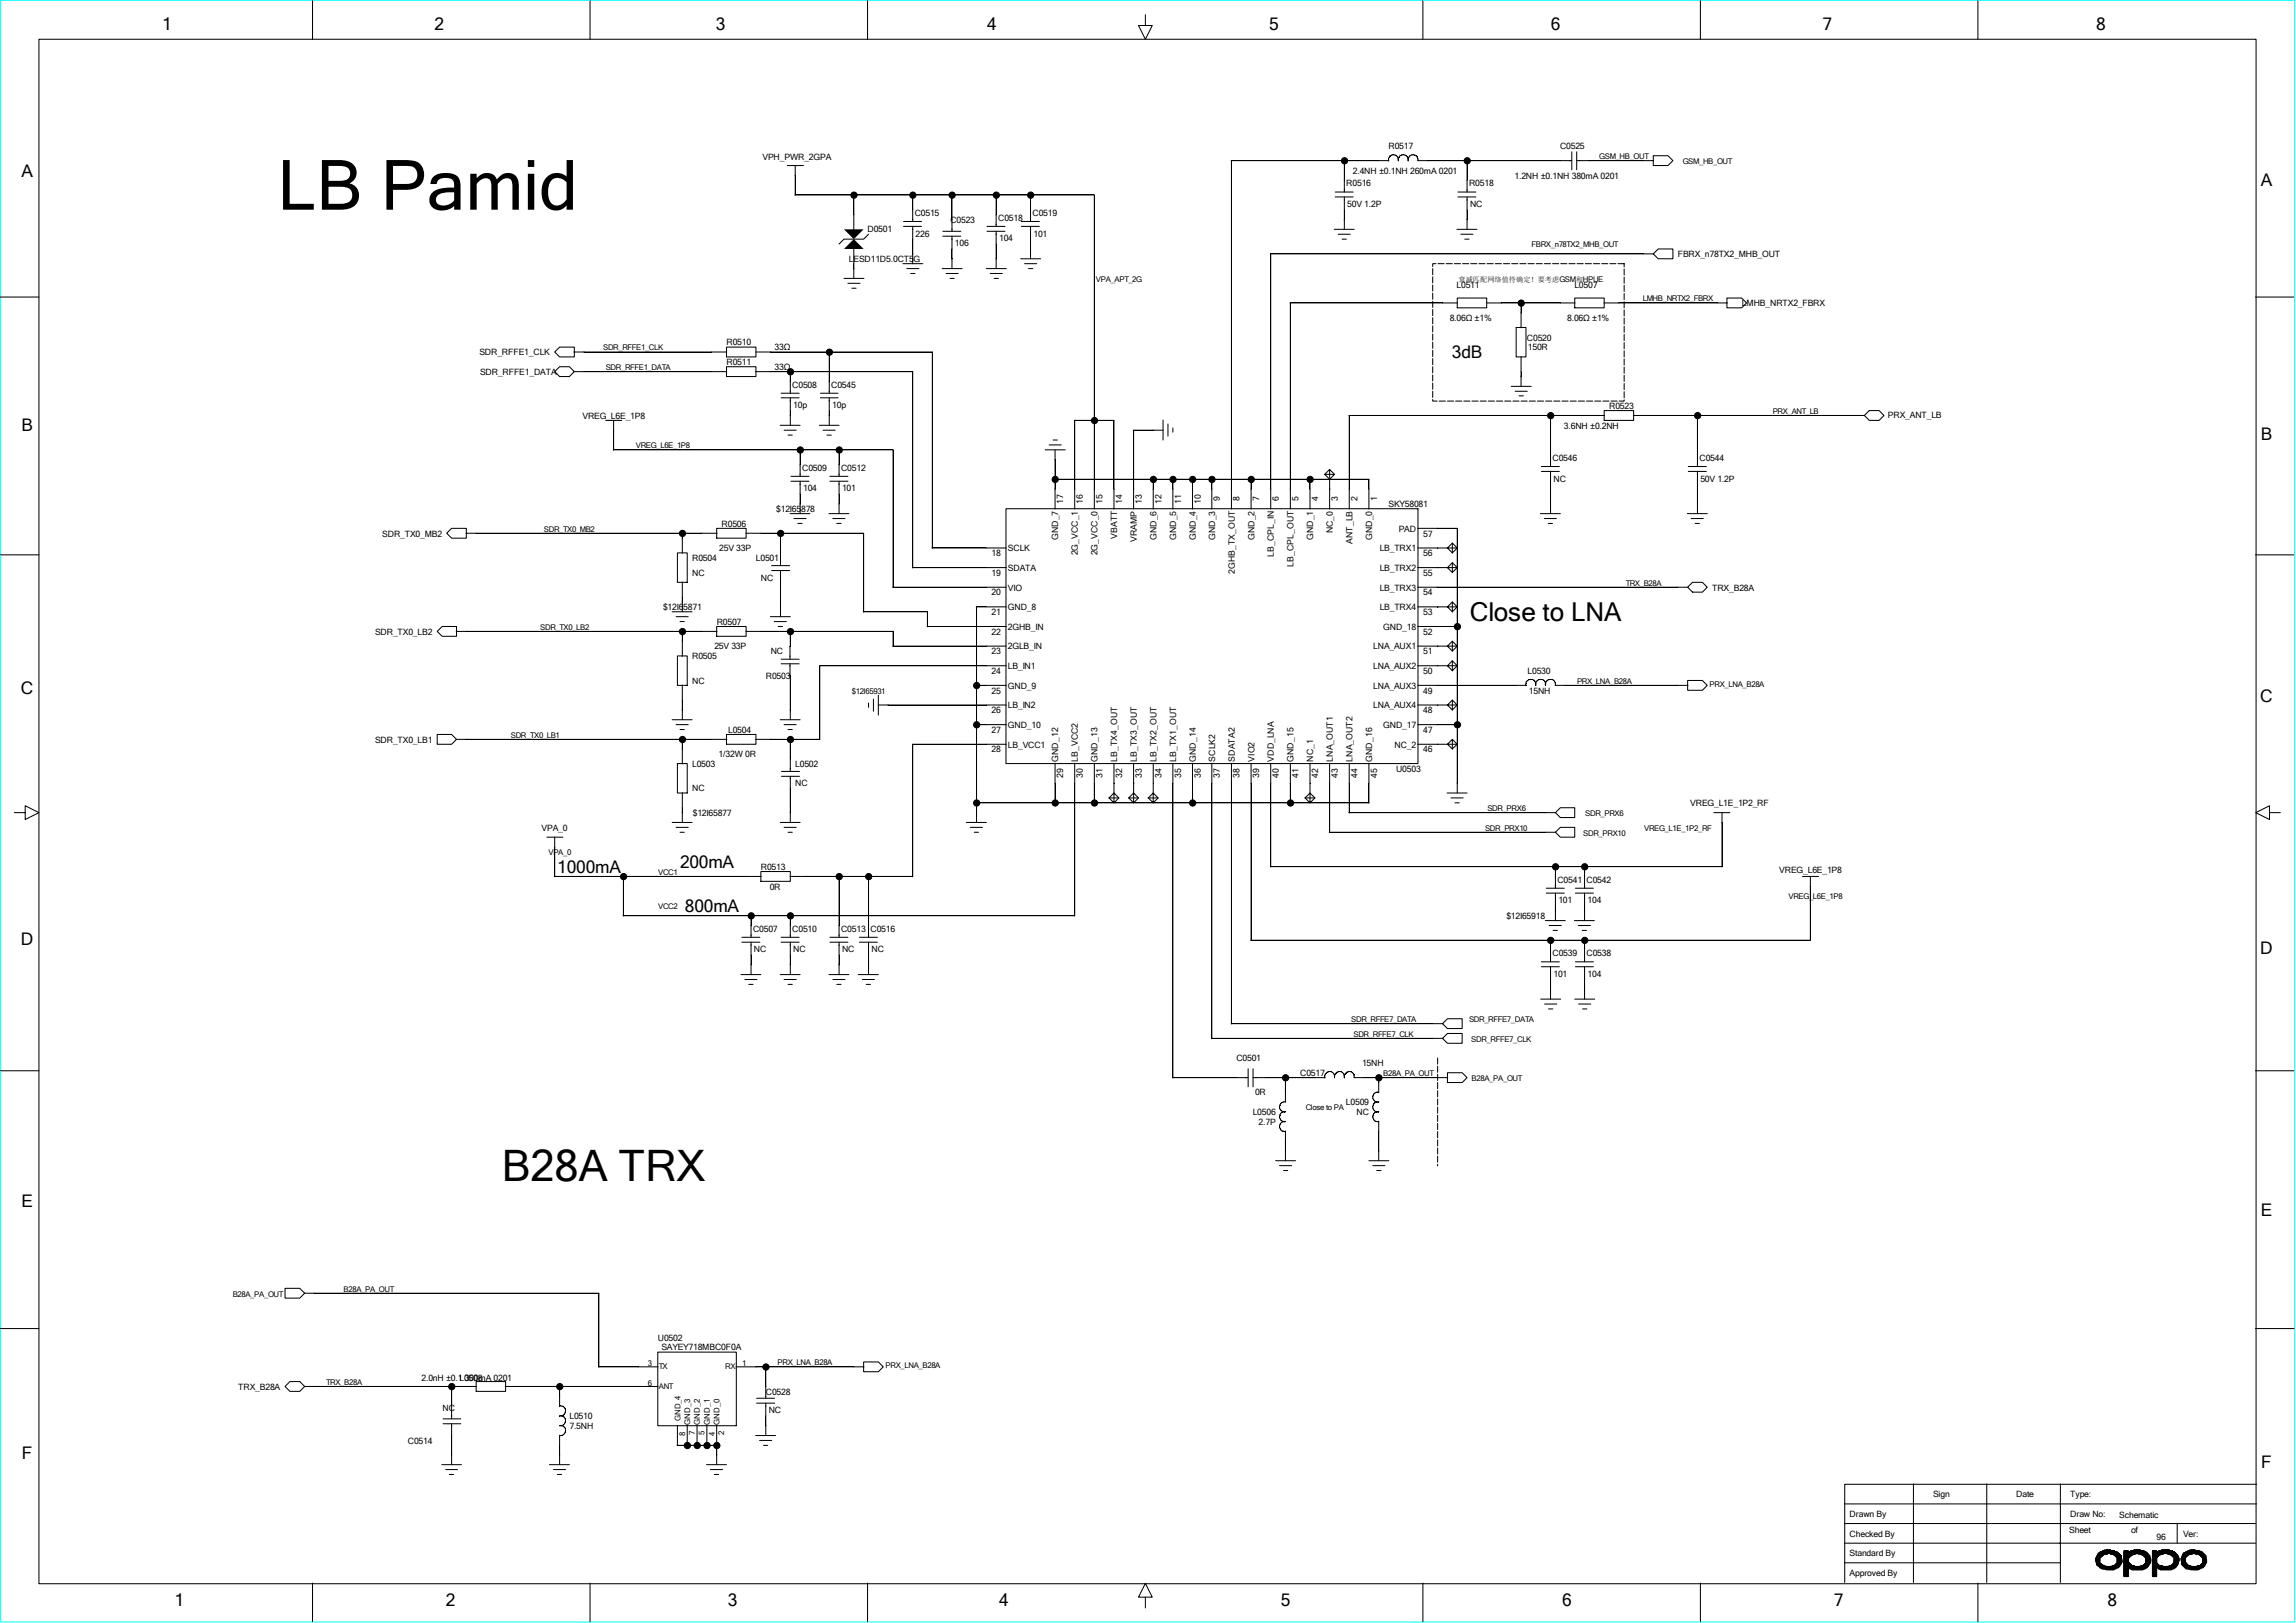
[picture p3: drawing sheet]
<svg xmlns="http://www.w3.org/2000/svg" width="297mm" height="210mm" viewBox="0 0 297 210" stroke-linecap="round" stroke-linejoin="round" font-family="sans-serif">
<defs><g id="words">
<text font-size="9" x="35.9" y="27.1">LB Pamid</text>
<text font-size="5.6" x="64.9" y="152.8">B28A TRX</text>
<text font-size="3.4" x="190.1" y="80.3">Close to LNA</text>
<g font-size="2.2">
<text x="21" y="3.9">1</text>
<text x="56.2" y="3.9">2</text>
<text x="92.6" y="3.9">3</text>
<text x="127.7" y="3.9">4</text>
<text x="164.2" y="3.9">5</text>
<text x="200.6" y="3.9">6</text>
<text x="235.8" y="3.9">7</text>
<text x="271.1" y="3.9">8</text>
<text x="2.8" y="22.9">A</text>
<text x="292.5" y="24.1">A</text>
<text x="187.8" y="46.4">3dB</text>
<text x="2.8" y="55.8">B</text>
<text x="292.5" y="57">B</text>
<text x="2.7" y="89.7">C</text>
<text x="292.4" y="90.8">C</text>
<text x="72.1" y="112.9">1000mA</text>
<text x="88" y="112.3">200mA</text>
<text x="88.6" y="118">800mA</text>
<text x="2.7" y="122.3">D</text>
<text x="292.4" y="123.5">D</text>
<text x="2.8" y="156.2">E</text>
<text x="292.5" y="157.4">E</text>
<text x="2.8" y="188.8">F</text>
<text x="292.5" y="189.9">F</text>
<text x="22.6" y="207.9">1</text>
<text x="57.7" y="207.9">2</text>
<text x="94.1" y="207.9">3</text>
<text x="129.2" y="207.9">4</text>
<text x="165.7" y="207.9">5</text>
<text x="202.1" y="207.9">6</text>
<text x="237.2" y="207.9">7</text>
<text x="272.6" y="207.9">8</text>
</g>
<g font-size="1.1">
<text x="98.6" y="20.7">VPH_PWR_2GPA</text>
<text x="175" y="22.5">2.4NH ±0.1NH 260mA 0201</text>
<text x="179.6" y="19.3">R0517</text>
<text x="195.9" y="23.1">1.2NH ±0.1NH 380mA 0201</text>
<text x="201.8" y="19.3">C0525</text>
<text x="112.2" y="30">D0501</text>
<text x="118.3" y="27.9">C0515</text>
<text x="122.9" y="28.9">C0523</text>
<text x="129.1" y="28.6">C0518</text>
<text x="133.6" y="27.9">C0519</text>
<text x="174.2" y="24.1">R0516</text>
<text x="174.3" y="26.8">50V 1.2P</text>
<text x="190" y="24.1">R0518</text>
<text x="190.2" y="26.8">NC</text>
<text x="109.8" y="33.9">LESD11D5.0CT5G</text>
<text x="118.4" y="30.6">226</text>
<text x="123.5" y="31.9">106</text>
<text x="129.2" y="31.2">104</text>
<text x="133.7" y="30.6">101</text>
<text x="217" y="33.3">FBRX_n78TX2_MHB_OUT</text>
<text x="187.5" y="41.5">8.06Ω ±1%</text>
<text x="188.4" y="37.3">L0511</text>
<text x="202.7" y="41.5">8.06Ω ±1%</text>
<text x="203.7" y="37.3">L0507</text>
<text x="225.3" y="39.6">LMHB_NRTX2_FBRX</text>
<text x="62" y="46">SDR_RFFE1_CLK</text>
<text x="94" y="44.7">R0510</text>
<text x="94" y="47.2">R0511</text>
<text x="100.2" y="45.3">33Ω</text>
<text x="100.2" y="47.9">33Ω</text>
<text x="197.5" y="44.1">C0520</text>
<text x="197.7" y="45.3">150R</text>
<text x="62.1" y="48.5">SDR_RFFE1_DATA</text>
<text x="102.5" y="50.2">C0508</text>
<text x="102.6" y="52.8">10p</text>
<text x="107.5" y="50.2">C0545</text>
<text x="107.7" y="52.8">10p</text>
<text x="208.2" y="52.9">R0523</text>
<text x="75.4" y="54.2">VREG_L6E_1P8</text>
<text x="200.8" y="59.6">C0546</text>
<text x="202.3" y="55.5">3.6NH ±0.2NH</text>
<text x="219.8" y="59.6">C0544</text>
<text x="244.2" y="54.1">PRX_ANT_LB</text>
<text x="103.8" y="60.9">C0509</text>
<text x="103.9" y="63.6">104</text>
<text x="108.8" y="60.9">C0512</text>
<text x="108.9" y="63.6">101</text>
<text x="137.5" y="65.2" transform="rotate(-90 137.5 65.2)">17</text>
<text x="140.1" y="65.2" transform="rotate(-90 140.1 65.2)">16</text>
<text x="142.6" y="65.2" transform="rotate(-90 142.6 65.2)">15</text>
<text x="145.2" y="65.2" transform="rotate(-90 145.2 65.2)">14</text>
<text x="147.7" y="65.2" transform="rotate(-90 147.7 65.2)">13</text>
<text x="150.2" y="65.2" transform="rotate(-90 150.2 65.2)">12</text>
<text x="152.8" y="65.2" transform="rotate(-90 152.8 65.2)">11</text>
<text x="155.3" y="65.2" transform="rotate(-90 155.3 65.2)">10</text>
<text x="157.8" y="64.9" transform="rotate(-90 157.8 64.9)">9</text>
<text x="160.4" y="64.9" transform="rotate(-90 160.4 64.9)">8</text>
<text x="162.9" y="64.9" transform="rotate(-90 162.9 64.9)">7</text>
<text x="165.4" y="64.9" transform="rotate(-90 165.4 64.9)">6</text>
<text x="168" y="64.9" transform="rotate(-90 168 64.9)">5</text>
<text x="170.5" y="64.9" transform="rotate(-90 170.5 64.9)">4</text>
<text x="173.1" y="64.9" transform="rotate(-90 173.1 64.9)">3</text>
<text x="175.6" y="64.9" transform="rotate(-90 175.6 64.9)">2</text>
<text x="178.1" y="64.9" transform="rotate(-90 178.1 64.9)">1</text>
<text x="179.6" y="65.6">SKY58081</text>
<text x="201" y="62.3">NC</text>
<text x="220" y="62.3">50V 1.2P</text>
<text x="49.4" y="69.4">SDR_TX0_MB2</text>
<text x="93" y="71.3">25V 33P</text>
<text x="93.3" y="68.2">R0506</text>
<text x="100.4" y="66.3">$12I65878</text>
<text x="128.3" y="72">18</text>
<text x="130.4" y="71.3">SCLK</text>
<text x="136.9" y="69.8" transform="rotate(-90 136.9 69.8)">GND_7</text>
<text x="139.4" y="71.9" transform="rotate(-90 139.4 71.9)">2G_VCC_1</text>
<text x="142" y="71.9" transform="rotate(-90 142 71.9)">2G_VCC_0</text>
<text x="144.5" y="69.7" transform="rotate(-90 144.5 69.7)">VBATT</text>
<text x="147.1" y="70.1" transform="rotate(-90 147.1 70.1)">VRAMP</text>
<text x="149.6" y="69.8" transform="rotate(-90 149.6 69.8)">GND_6</text>
<text x="152.1" y="69.8" transform="rotate(-90 152.1 69.8)">GND_5</text>
<text x="154.7" y="69.8" transform="rotate(-90 154.7 69.8)">GND_4</text>
<text x="157.2" y="69.8" transform="rotate(-90 157.2 69.8)">GND_3</text>
<text x="162.3" y="69.8" transform="rotate(-90 162.3 69.8)">GND_2</text>
<text x="169.9" y="69.8" transform="rotate(-90 169.9 69.8)">GND_1</text>
<text x="172.4" y="69" transform="rotate(-90 172.4 69)">NC_0</text>
<text x="175" y="70.4" transform="rotate(-90 175 70.4)">ANT_LB</text>
<text x="177.5" y="69.8" transform="rotate(-90 177.5 69.8)">GND_0</text>
<text x="178.5" y="71.3">LB_TRX1</text>
<text x="180.9" y="68.8">PAD</text>
<text x="184.1" y="69.4">57</text>
<text x="184.1" y="72">56</text>
<text x="89.5" y="74.5">NC</text>
<text x="89.5" y="72.6">R0504</text>
<text x="97.8" y="72.6">L0501</text>
<text x="98.4" y="75.1">NC</text>
<text x="128.3" y="77">20</text>
<text x="128.3" y="74.5">19</text>
<text x="130.4" y="73.9">SDATA</text>
<text x="130.4" y="76.4">VIO</text>
<text x="159.7" y="74.3" transform="rotate(-90 159.7 74.3)">2GHB_TX_OUT</text>
<text x="164.8" y="72.1" transform="rotate(-90 164.8 72.1)">LB_CPL_IN</text>
<text x="167.3" y="73.3" transform="rotate(-90 167.3 73.3)">LB_CPL_OUT</text>
<text x="178.5" y="76.4">LB_TRX3</text>
<text x="178.5" y="73.9">LB_TRX2</text>
<text x="184.1" y="74.5">55</text>
<text x="184.1" y="77">54</text>
<text x="221.5" y="76.4">TRX_B28A</text>
<text x="48.5" y="82.1">SDR_TX0_LB2</text>
<text x="85.8" y="79">$12I65871</text>
<text x="92.7" y="80.9">R0507</text>
<text x="128.3" y="82.1">22</text>
<text x="128.3" y="79.6">21</text>
<text x="130.4" y="79">GND_8</text>
<text x="130.4" y="81.5">2GHB_IN</text>
<text x="178.5" y="79">LB_TRX4</text>
<text x="178.9" y="81.5">GND_18</text>
<text x="184.1" y="79.6">53</text>
<text x="184.1" y="82.1">52</text>
<text x="89.5" y="88.5">NC</text>
<text x="89.5" y="85.3">R0505</text>
<text x="92.4" y="84">25V 33P</text>
<text x="99.1" y="87.8">R0503</text>
<text x="99.7" y="84.7">NC</text>
<text x="128.3" y="89.7">25</text>
<text x="128.3" y="87.2">24</text>
<text x="128.3" y="84.7">23</text>
<text x="130.4" y="84">2GLB_IN</text>
<text x="130.4" y="86.6">LB_IN1</text>
<text x="130.4" y="89.1">GND_9</text>
<text x="177.6" y="89.1">LNA_AUX3</text>
<text x="177.6" y="86.6">LNA_AUX2</text>
<text x="177.6" y="84">LNA_AUX1</text>
<text x="184.1" y="84.7">51</text>
<text x="184.1" y="87.2">50</text>
<text x="184.1" y="89.7">49</text>
<text x="197.6" y="87.2">L0530</text>
<text x="197.8" y="89.7">15NH</text>
<text x="94.2" y="94.8">L0504</text>
<text x="128.3" y="94.8">27</text>
<text x="128.3" y="92.3">26</text>
<text x="130.4" y="91.7">LB_IN2</text>
<text x="130.4" y="94.2">GND_10</text>
<text x="177.6" y="91.7">LNA_AUX4</text>
<text x="178.9" y="94.2">GND_17</text>
<text x="184.1" y="92.3">48</text>
<text x="184.1" y="94.8">47</text>
<text x="48.5" y="96.1">SDR_TX0_LB1</text>
<text x="89.5" y="99.2">L0503</text>
<text x="93" y="98">1/32W 0R</text>
<text x="102.9" y="101.8">NC</text>
<text x="102.9" y="99.2">L0502</text>
<text x="128.3" y="97.4">28</text>
<text x="130.4" y="96.7">LB_VCC1</text>
<text x="136.9" y="98.6" transform="rotate(-90 136.9 98.6)">GND_12</text>
<text x="137.5" y="100.7" transform="rotate(-90 137.5 100.7)">29</text>
<text x="139.4" y="98.6" transform="rotate(-90 139.4 98.6)">LB_VCC2</text>
<text x="140.1" y="100.7" transform="rotate(-90 140.1 100.7)">30</text>
<text x="142" y="98.6" transform="rotate(-90 142 98.6)">GND_13</text>
<text x="142.6" y="100.7" transform="rotate(-90 142.6 100.7)">31</text>
<text x="144.5" y="98.6" transform="rotate(-90 144.5 98.6)">LB_TX4_OUT</text>
<text x="145.2" y="100.7" transform="rotate(-90 145.2 100.7)">32</text>
<text x="147.1" y="98.6" transform="rotate(-90 147.1 98.6)">LB_TX3_OUT</text>
<text x="147.7" y="100.7" transform="rotate(-90 147.7 100.7)">33</text>
<text x="149.6" y="98.6" transform="rotate(-90 149.6 98.6)">LB_TX2_OUT</text>
<text x="150.2" y="100.7" transform="rotate(-90 150.2 100.7)">34</text>
<text x="152.1" y="98.6" transform="rotate(-90 152.1 98.6)">LB_TX1_OUT</text>
<text x="152.8" y="100.7" transform="rotate(-90 152.8 100.7)">35</text>
<text x="154.7" y="98.6" transform="rotate(-90 154.7 98.6)">GND_14</text>
<text x="155.3" y="100.7" transform="rotate(-90 155.3 100.7)">36</text>
<text x="157.2" y="98.6" transform="rotate(-90 157.2 98.6)">SCLK2</text>
<text x="157.8" y="100.7" transform="rotate(-90 157.8 100.7)">37</text>
<text x="159.7" y="98.6" transform="rotate(-90 159.7 98.6)">SDATA2</text>
<text x="160.4" y="100.7" transform="rotate(-90 160.4 100.7)">38</text>
<text x="162.3" y="98.6" transform="rotate(-90 162.3 98.6)">VIO2</text>
<text x="162.9" y="100.7" transform="rotate(-90 162.9 100.7)">39</text>
<text x="164.8" y="98.6" transform="rotate(-90 164.8 98.6)">VDD_LNA</text>
<text x="165.4" y="100.7" transform="rotate(-90 165.4 100.7)">40</text>
<text x="167.3" y="98.6" transform="rotate(-90 167.3 98.6)">GND_15</text>
<text x="168" y="100.7" transform="rotate(-90 168 100.7)">41</text>
<text x="169.9" y="98.6" transform="rotate(-90 169.9 98.6)">NC_1</text>
<text x="170.5" y="100.7" transform="rotate(-90 170.5 100.7)">42</text>
<text x="172.4" y="98.6" transform="rotate(-90 172.4 98.6)">LNA_OUT1</text>
<text x="173.1" y="100.7" transform="rotate(-90 173.1 100.7)">43</text>
<text x="175" y="98.6" transform="rotate(-90 175 98.6)">LNA_OUT2</text>
<text x="175.6" y="100.7" transform="rotate(-90 175.6 100.7)">44</text>
<text x="177.5" y="98.6" transform="rotate(-90 177.5 98.6)">GND_16</text>
<text x="178.1" y="100.7" transform="rotate(-90 178.1 100.7)">45</text>
<text x="180.4" y="96.7">NC_2</text>
<text x="180.6" y="99.9">U0503</text>
<text x="184.1" y="97.4">46</text>
<text x="70.1" y="107.5">VPA_0</text>
<text x="89.5" y="102.4">NC</text>
<text x="89.6" y="105.6">$12I65877</text>
<text x="218.7" y="104.3">VREG_L1E_1P2_RF</text>
<text x="98.4" y="112.6">R0513</text>
<text x="230.2" y="112.9">VREG_L6E_1P8</text>
<text x="99.6" y="115.1">0R</text>
<text x="194.9" y="118.9">$12I65918</text>
<text x="201.5" y="114.2">C0541 C0542</text>
<text x="201.6" y="116.9">101</text>
<text x="205.4" y="116.9">104</text>
<text x="97.4" y="120.6">C0507</text>
<text x="97.5" y="123.2">NC</text>
<text x="102.5" y="120.6">C0510</text>
<text x="102.6" y="123.2">NC</text>
<text x="108.8" y="120.6">C0513 C0516</text>
<text x="108.9" y="123.2">NC</text>
<text x="112.7" y="123.2">NC</text>
<text x="200.8" y="123.7">C0539</text>
<text x="205.2" y="123.7">C0538</text>
<text x="201" y="126.4">101</text>
<text x="205.4" y="126.4">104</text>
<text x="159.9" y="137.3">C0501</text>
<text x="176.2" y="138">15NH</text>
<text x="162.3" y="141.7">0R</text>
<text x="168.2" y="139.2">C0517</text>
<text x="174.1" y="143">L0509</text>
<text x="162.1" y="144.3">L0506</text>
<text x="162.8" y="145.5">2.7P</text>
<text x="175.5" y="144.3">NC</text>
<text x="85.1" y="173.5">U0502</text>
<text x="30.8" y="179.8">TRX_B28A</text>
<text x="54.5" y="178.7">2.0nH ±0.1 300mA 0201</text>
<text x="59.4" y="178.7">L0508</text>
<text x="85.6" y="174.8">SAYEY718MBC0F0A</text>
<text x="57.2" y="182.6">NC</text>
<text x="73.7" y="184.9">7.5NH</text>
<text x="73.7" y="183.6">L0510</text>
<text x="99.1" y="180.5">C0528</text>
<text x="99.4" y="182.9">NC</text>
<text x="52.7" y="186.8">C0514</text>
<text x="239.3" y="196.3">Drawn By</text>
<text x="250.1" y="193.8">Sign</text>
<text x="260.8" y="193.8">Date</text>
<text x="267.8" y="196.3">Draw No:</text>
<text x="267.8" y="193.8">Type:</text>
<text x="274.2" y="196.4">Schematic</text>
<text x="239.3" y="198.8">Checked By</text>
<text x="239.3" y="201.4">Standard By</text>
<text x="239.3" y="203.9">Approved By</text>
<text x="267.7" y="198.3">Sheet</text>
<text x="275.7" y="198.3">of</text>
<text x="279" y="199.2">96</text>
<text x="282.4" y="198.8">Ver:</text>
</g>
<g font-size="1">
<text x="206.9" y="20.6">GSM_HB_OUT</text>
<text x="217.7" y="21.2">GSM_HB_OUT</text>
<text x="198.1" y="32">FBRX_n78TX2_MHB_OUT</text>
<text x="141.8" y="36.4">VPA_APT_2G</text>
<text x="212.5" y="39">LMHB_NRTX2_FBRX</text>
<text x="78" y="45.3">SDR_RFFE1_CLK</text>
<text x="78.4" y="47.9">SDR_RFFE1_DATA</text>
<text x="229.3" y="53.6">PRX_ANT_LB</text>
<text x="82.3" y="58">VREG_L6E_1P8</text>
<text x="70.4" y="68.8">SDR_TX0_MB2</text>
<text x="210.3" y="75.8">TRX_B28A</text>
<text x="69.9" y="81.5">SDR_TX0_LB2</text>
<text x="110.2" y="89.7">$12I65931</text>
<text x="204" y="88.5">PRX_LNA_B28A</text>
<text x="221.1" y="88.9">PRX_LNA_B28A</text>
<text x="66.1" y="95.5">SDR_TX0_LB1</text>
<text x="192.1" y="107.5">SDR_PRX10</text>
<text x="192.4" y="104.9">SDR_PRX6</text>
<text x="205.1" y="105.6">SDR_PRX6</text>
<text x="212.7" y="107.5">VREG_L1E_1P2_RF</text>
<text x="71" y="110.7">VPA_0</text>
<text x="85.1" y="113.2">VCC1</text>
<text x="204.8" y="108.1">SDR_PRX10</text>
<text x="85.1" y="117.6">VCC2</text>
<text x="231.4" y="116.4">VREG_L6E_1P8</text>
<text x="174.8" y="132.2">SDR_RFFE7_DATA</text>
<text x="175.1" y="134.2">SDR_RFFE7_CLK</text>
<text x="190" y="132.2">SDR_RFFE7_DATA</text>
<text x="190.3" y="134.8">SDR_RFFE7_CLK</text>
<text x="168.9" y="143.6">Close to PA</text>
<text x="178.9" y="139.2">B28A_PA_OUT</text>
<text x="190.4" y="139.9">B28A_PA_OUT</text>
<text x="30.1" y="167.8">B28A_PA_OUT</text>
<text x="44.4" y="167.1">B28A_PA_OUT</text>
<text x="42.2" y="179.2">TRX_B28A</text>
<text x="83.8" y="176.8">3</text>
<text x="83.8" y="179.3">6</text>
<text x="85.2" y="177.2">TX</text>
<text x="85.2" y="179.7">ANT</text>
<text x="93.8" y="177.2">RX</text>
<text x="96" y="176.8">1</text>
<text x="100.6" y="176.7">PRX_LNA_B28A</text>
<text x="114.6" y="177">PRX_LNA_B28A</text>
<text x="88" y="183.9" transform="rotate(-90 88 183.9)">GND_4</text>
<text x="88.6" y="185.8" transform="rotate(-90 88.6 185.8)">8</text>
<text x="89.3" y="184.4" transform="rotate(-90 89.3 184.4)">GND_3</text>
<text x="89.9" y="185.7" transform="rotate(-90 89.9 185.7)">7</text>
<text x="90.6" y="184.4" transform="rotate(-90 90.6 184.4)">GND_2</text>
<text x="91.1" y="185.7" transform="rotate(-90 91.1 185.7)">5</text>
<text x="91.8" y="184.4" transform="rotate(-90 91.8 184.4)">GND_1</text>
<text x="92.5" y="185.8" transform="rotate(-90 92.5 185.8)">4</text>
<text x="93.1" y="184.4" transform="rotate(-90 93.1 184.4)">GND_0</text>
<text x="93.7" y="185.7" transform="rotate(-90 93.7 185.7)">2</text>
</g>
<text font-size=".9" x="188.7" y="36.4">衰减匹配网络值待确定！要考虑GSM和HPUE</text>
</g></defs>
<path d="M.1 0h296.7v209.9h-296.7z" fill="none" stroke="#0ff" stroke-width=".13"/>
<g fill="none" stroke="#000" stroke-width=".13">
<path d="M5 5.1h286.8v199.8h-286.8zM40.4 .1v5M76.3 .1v5M112.2 .1v5M148.2 1.9v1.4h.9l-.9 1.8-.9-1.8h.9M184.1 .1v5M203.3 19.6v2.4M204 19.6v2.4M220 .1v5M255.9 .1v5M0 38.4h5M101.9 21.4h2"/>
<path d="M102.8 25.2h38.8v40.7M102.9 21.4v3.9M109.2 36h2.6M109.7 36.7h1.6M110.2 37.3h.5M110.4 25.2v4.5M110.4 32.2v3.8M112.4 30.3l-.7 .6h-2.5l-.7 .7M116.8 34.1h2.6M116.9 29.3h2.3M116.9 28.7h2.3M117.3 34.8h1.6"/>
<path d="M117.8 35.4h.6M118.1 25.2v3.5M118.1 29.3v4.8M121.9 34.8h2.6M122 29.9h2.3M122 30.6h2.3M122.4 35.4h1.6M122.9 36h.5M123.1 25.2v4.7M123.1 30.6v4.2M127.6 34.8h2.6M127.7 29.9h2.3"/>
<path d="M127.7 29.3h2.3M128.1 35.4h1.6M128.6 36h.6M128.9 25.2v4.1M128.9 29.9v4.9M132 33.5h2.6M132.1 29.3h2.4M132.1 28.7h2.4M132.5 34.1h1.6M133.1 34.8h.5M133.3 25.2v3.5M133.3 29.3v4.2"/>
<path d="M159.3 20.8h20.4M159.3 20.8v45.1M164.3 32.9h49.6M164.4 32.9v33M166.9 39.2h21.7M166.9 39.2v26.7M172.6 29.7h2.6M172.7 25.5h2.3M172.7 24.8h2.3M173.1 30.3h1.6M173.6 30.9h.6M173.9 20.8v4"/>
<path d="M173.9 25.5v4.2M180.1 20h.2a.64 .64 0 0 1 .6 .6M180.1 20l-.3 .2-.2 .3v.3M181.4 20h.2a.64 .64 0 0 1 .6 .6M181.4 20l-.3 .2-.2 .3v.3M182.6 20h.2a.64 .64 0 0 1 .6 .6M182.7 20l-.4 .2-.1 .3v.3M183.4 20.8h19.9M183.4 20.6v.2M188.5 29.7h2.6M188.5 38.6h3.8v1.2h-3.8zM188.6 25.5h2.3"/>
<path d="M188.6 24.8h2.3M189 30.3h1.5M189.5 30.9h.5M189.8 20.8v4M189.8 25.5v4.2M192.3 39.2h11.5M196.8 39.2v3.2M203.7 38.6h3.8v1.2h-3.8zM204 20.8h9.9M207.5 39.2h15.9M213.9 20.2h1.9l.6 .6-.6 .6h-1.9zM214.5 32.2h1.9v1.3h-1.9l-.6-.6z"/>
<path d="M223.4 38.6h1.9l.6 .6-.6 .6h-1.9zM291.8 38.4h5M72.4 47.5h1.3l.6 .6-.6 .6h-1.3l-.6-.6zM72.4 44.9h1.9v1.3h-1.9l-.6-.6zM74.3 48.1h19.7M74.3 45.6h19.7M78.4 54.4h2M79.3 58.2h36.2v17.8M79.4 54.4v3.9M94 44.9h3.8v1.3h-3.8zM94 47.5h3.8v1.2h-3.8zM97.7 48.1h20.4v25.4"/>
<path d="M97.7 45.6h22.9v25.4M100.9 55h2.6M101 51.5h2.4M101 50.9h2.4M101.4 55.7h1.6M101.9 56.3h.6M102.2 48.1v2.8M102.2 51.5v3.5M103.5 58.2v3.4M106 55h2.5M106.1 51.5h2.3M106.1 50.9h2.3"/>
<path d="M106.5 55.7h1.5M107 56.3h.5M107.3 45.6v5.3M107.3 51.5v3.5M108.5 58.2v3.4M135.2 58.2h2.6M135.7 57.6h1.6M136.2 56.9h.6M136.5 58.2v7.7M139 54.4h5.1v11.5M139 54.4v11.5M146.6 55.7h3.9"/>
<path d="M146.6 55.7v10.2M150.5 54.4v2.5M151.1 54.9v1.5M151.7 55.4v.5M174.5 53.8h33.1M174.5 53.8v12.1M195.5 50h2.6M196 50.6h1.6M196.1 42.4h1.3v3.8h-1.3zM196.5 51.2h.6M196.8 46.1v3.9M200.6 53.8v6.6"/>
<path d="M207.5 53.1h3.8v1.3h-3.8zM211.3 53.8h29.9M219.6 53.8v6.6M241.8 53.1h1.3l.6 .7-.6 .6h-1.3l-.6-.6zM0 71.8h5M57.8 69l.6-.6h1.9v1.2h-1.9zM60.3 69h32.5M87 79.2h2.5M87.5 79.8h1.5M87.6 71.5h1.3v3.9h-1.3zM88.3 69v2.6M88.3 75.3v3.9"/>
<path d="M92.7 68.4h3.8v1.2h-3.8zM96.5 69h15.2v10.2M99.7 79.8h2.5M99.8 73.2h2.4M99.8 73.8h2.4M101 69v4.2M101 73.8v6M102.2 66.5h2.6M102.3 62.3h2.3M102.3 61.6h2.3M102.7 67.1h1.6M103.2 67.7h.6"/>
<path d="M103.5 62.3v4.2M107.2 66.5h2.6M107.4 62.3h2.3M107.4 61.6h2.3M107.7 67.1h1.6M108.2 67.7h.6M108.5 62.3v4.2M111.7 79.2h8.3v1.9M115.5 76h14.7M118 73.4h12.2M120.6 70.9h9.6M126.3 78.5h3.9"/>
<path d="M126.3 78.5v27.9M130.1 65.8h53.3v33h-53.3zM136.4 62h40.7v3.9M149.2 62v3.9M151.7 62v3.9M154.3 62v3.9M156.8 62v3.9M161.8 62v3.9M169.5 62v3.9M171.3 61.4h1.3M172 60.7l-.6 .7 .6 .6 .6-.6-.6-.7v1.3M172 62v3.9"/>
<path d="M183.4 68.4h5.1v34.2M183.4 76h35M183.4 78.5h3.9M183.4 73.4h3.9M183.4 70.9h3.9M187.2 78.5h1.3l-.6-.6-.7 .6 .7 .7 .6-.7M187.2 73.4h1.3l-.6-.6-.7 .6 .7 .7 .6-.7M187.2 70.9h1.3l-.6-.6-.7 .6 .7 .6 .6-.6M187.9 70.3v1.3M187.9 72.8v1.3M187.9 77.9v1.3M199.3 66.5h2.5"/>
<path d="M199.4 61h2.3M199.4 60.4h2.3M199.8 67.1h1.5M200.3 67.7h.5M200.6 61v5.5M218.3 66.5h2.6M218.3 76l.6-.6h1.3l.7 .6-.7 .6h-1.3zM218.4 61h2.3M218.4 60.4h2.3M218.8 67.1h1.5M219.3 67.7h.5M219.6 61v5.5"/>
<path d="M291.8 71.8h5M56.6 81.7l.6-.6h1.9v1.2h-1.9zM56.6 95h1.8l.7 .7-.7 .6h-1.8zM59 81.7h33.8M59 95.7h35M87 93.1h2.5M87.5 93.8h1.5M87.6 84.9h1.3v3.8h-1.3zM87.6 98.8h1.3v3.8h-1.3zM88 80.4h.5M88 94.4h.5M88.3 81.7v3.2"/>
<path d="M88.3 88.6v4.5M88.3 95.7v3.1M92.7 81.1h3.8v1.2h-3.8zM94 95h3.8v1.3h-3.8zM96.5 81.7h19v2M97.7 95.7h8.3M100.2 80.4h1.5M100.7 81.1h.5M100.9 93.1h2.6M101 85.3h2.4M101 85.9h2.4M101.1 99.8h2.3"/>
<path d="M101.4 93.8h1.6M101.9 94.4h.6M102.2 87.4v5.7M102.2 83.7h.1M102.2 83.7v1.6M102.2 85.9v1.5M102.2 81.7v2M102.2 95.7v4.1M106 86.1h24.2M106 86.1v9.6M112.4 91v.5M113 90.5v1.5"/>
<path d="M113.6 91.2h16.6M113.6 90v2.5M115.5 83.6h14.7M118 96.3h12.2M118.1 96.3v17.2M119.9 81.1h10.3M126.3 93.8h3.9M126.3 88.7h3.9M136.5 98.8v5.1M139 98.8v19.7M141.6 98.8v5.1M144.1 98.8v3.9"/>
<path d="M146.6 98.8v3.9M149.2 98.8v3.9M151.7 98.8v40.7M154.3 98.8v5.1M156.8 98.8v35.6M159.3 98.8v33.7M161.8 98.8v22.9M164.4 98.8v13.4M166.9 98.8v5.1M169.5 98.8v3.9M172 98.8v8.9M174.5 98.8v6.4"/>
<path d="M177.1 98.8v5.1M183.4 93.8h5.1M183.4 88.7h14M183.4 91.2h3.9M183.4 96.3h3.9M183.4 83.6h3.9M183.4 86.1h3.9M183.4 81.1h5.1M187.2 96.3h1.3l-.6-.6-.7 .6 .7 .6 .6-.6M187.2 83.6h1.3l-.6-.6-.7 .6 .7 .6 .6-.6M187.2 86.1h1.3l-.6-.6-.7 .6 .7 .7 .6-.7M187.2 91.2h1.3l-.6-.6-.7 .6 .7 .7 .6-.7"/>
<path d="M187.9 83v1.3M187.9 85.5v1.3M187.9 90.6v1.3M187.9 95.7v1.2M197.9 87.9h.3a.62 .62 0 0 1 .5 .6M197.9 87.9a.62 .62 0 0 0-.5 .8M199.1 87.9h.4a.62 .62 0 0 1 .4 .6M199.2 87.9a.62 .62 0 0 0-.5 .8v-.3M200.4 87.9h.4a.62 .62 0 0 1 .4 .6M200.4 87.9a.64 .64 0 0 0-.5 .8v-.3M201.2 88.7h17.2M201.2 88.4v.3"/>
<path d="M218.3 88.1h1.9l.7 .6-.7 .6h-1.9zM1.9 105.2h1.4v-.9l1.7 .9-1.7 .8v-.8M70.7 108.3h2.1M71.7 113.4h26.8M71.8 108.3v5.2M80.6 118.5h58.4M80.6 113.4v5.1M87 106.4h2.5M87.5 107.1h1.5M88 107.7h.5M88.3 102.6v3.8M97.2 118.5v2.8"/>
<path d="M98.4 112.8h3.8v1.2h-3.8zM100.9 106.4h2.6M101.1 100.5h2.3M101.4 107.1h1.6M101.9 107.7h.6M102.2 113.4h15.9M102.2 100.5v5.9M102.2 118.5v2.8M108.5 113.4v7.9M112.4 113.4v7.9M125 106.4h2.6M125.5 107.1h1.6"/>
<path d="M126 107.7h.6M126.3 103.9h50.8M143.4 103.3h1.3M144.1 102.6v1.3l.6-.6-.6-.7-.6 .7 .6 .6M146 103.3h1.3M146.6 102.6v1.3l.7-.6-.7-.7-.6 .7 .6 .6M148.5 103.3h1.3M149.2 102.6v1.3l.6-.6-.6-.7-.7 .7 .7 .6M164.3 112.1h58.5M168.8 103.3h1.3M169.5 102.6v1.3l.6-.6-.6-.7-.7 .7 .7 .6M172 107.7h29.3"/>
<path d="M174.5 105.2h26.8M187.2 102.6h2.6M187.7 103.3h1.6M188.2 103.9h.6M199.9 119.1h2.6M200 115.6h2.4M200 114.9h2.4M200.4 119.8h1.6M201.2 105.2l.6-.7h1.9v1.3h-1.9zM201.2 107.7l.6-.6h1.9v1.2h-1.9zM201.2 112.1v2.8M201.2 115.6v3.5"/>
<path d="M203.7 119.1h2.5M203.8 115.6h2.3M203.8 114.9h2.3M204.2 119.8h1.5M205 112.1v2.8M205 115.6v3.5M221.7 105.2h2.1M222.8 105.2v7M233.2 113.4h2M234.2 113.4v8.3M293.6 105.2v-.9l-1.8 .9 1.8 .8v-.8h1.4M0 138.6h5"/>
<path d="M95.8 126.1h2.6M96 121.9h2.3M96 121.3h2.3M96.4 126.7h1.5M96.9 127.4h.5M97.2 121.9v4.2M100.9 126.1h2.6M101 121.9h2.4M101 121.3h2.4M101.4 126.7h1.6M101.9 127.4h.6M102.2 121.9v4.2"/>
<path d="M107.2 126.1h2.6M107.4 121.9h2.3M107.4 121.3h2.3M107.7 126.7h1.6M108.2 127.4h.6M108.5 121.9v4.2M111 126.1h2.6M111.2 121.9h2.3M111.2 121.3h2.3M111.5 126.7h1.6M112.1 127.4h.5M112.4 121.9v4.2"/>
<path d="M151.7 139.4h9.8M156.7 134.4h29.9M159.3 132.5h27.3M161.5 138.3v2.3M161.8 121.7h72.4M162.1 139.4h9.3M162.1 138.3v2.3M166.3 139.4v3.2M172.6 139.2a.65 .65 0 0 0-.7-.5 .65 .65 0 0 0-.5 .8M173.9 139.2a.65 .65 0 0 0-.8-.5 .65 .65 0 0 0-.5 .8M175.1 139.4h12.2M175.2 139.2a.65 .65 0 0 0-.8-.5 .65 .65 0 0 0-.5 .8"/>
<path d="M175.2 139.2v.2M178.4 139.4v2M187.2 138.8h1.9l.7 .6-.7 .7h-1.9zM187.2 133.7h1.9v1.3h-1.9l-.6-.6zM187.2 131.8h1.9v1.3h-1.9l-.6-.6zM199.3 129.3h2.6M199.4 125.1h2.3M199.4 124.5h2.3M199.8 129.9h1.6M200.3 130.6h.6M200.6 121.7v2.8M200.6 125.1v4.2"/>
<path d="M200.9 120.4h.6M203.7 129.3h2.6M203.8 125.1h2.3M203.8 124.5h2.3M204.2 129.9h1.6M204.7 120.4h.5M204.7 130.6h.6M205 121.7v2.8M205 125.1v4.2M291.8 138.6h5M165 150.2h2.6M165.5 150.8h1.6"/>
<path d="M165.5 143.4a.64 .64 0 0 0 .8 .4h-.2M165.5 144.6l.4 .5h.4h-.2M165.5 145.9l.4 .4 .4 .1M166 151.5h.6M166.1 142.6h.2M166.1 142.6a.68 .68 0 0 0-.6 .8M166.1 143.8a.67 .67 0 0 0-.6 .9M166.1 145.1a.67 .67 0 0 0-.6 .8M166.3 146.3v3.9M177.1 150.2h2.6M177.6 150.8h1.6M177.6 142.1l.1 .2a.52 .52 0 0 0 .7 .3h-.3"/>
<path d="M177.6 143.4l.1 .2a.52 .52 0 0 0 .7 .2h-.3M177.6 144.6l.3 .5h.5M178.1 151.5h.5M178.2 142.6a.68 .68 0 0 0-.6 .8M178.2 143.8a.67 .67 0 0 0-.6 .9M178.4 145.1v5.1M178.4 141.4a.63 .63 0 0 0-.8 .8M0 171.9h5M36.9 166.7h1.9l.6 .6-.6 .7h-1.9zM37.5 178.8h1.3l.6 .6-.6 .6h-1.3l-.6-.6zM39.4 179.4h22.2M39.4 167.3h38.1v9.6"/>
<path d="M58.4 179.4v4.2M61.6 178.8h3.8v1.2h-3.8zM65.4 179.4h19.7M72.4 179.4v2.6M77.4 176.9h7.7M85.1 175h10.1v9.5h-10.1zM95.2 176.9h16.6M99.1 176.9v4M111.7 176.2h1.9l.7 .7-.7 .6h-1.9zM291.8 171.9h5M57.1 189.5h2.6M57.3 183.6h2.3"/>
<path d="M57.3 184.2h2.3M57.7 190.2h1.5M58.1 190.8h.6M58.4 184.2v5.3M71.1 189.5h2.6M71.6 190.2h1.6M72.1 190.8h.5M72.4 185.7v3.8M72.4 181.9h.1a.62 .62 0 0 1 .7 .6M72.4 185.8h.2M72.6 183.2h-.2h.1a.62 .62 0 0 1 .7 .5M72.6 184.5h-.2a.63 .63 0 0 1 .8 .5"/>
<path d="M73.2 182.4l-.1 .4a.62 .62 0 0 1-.5 .4M73.2 183.7l-.1 .4a.62 .62 0 0 1-.5 .4M73.2 184.9a.68 .68 0 0 1-.6 .9M87.6 187h5.1M87.6 184.4v2.6M88.9 184.4v2.6M90.2 184.4v2.6M91.4 189.5h2.6M91.4 184.4v2.6M91.9 190.2h1.6M92.4 190.8h.6M92.7 184.4v5.1"/>
<path d="M97.7 185.8h2.6M97.9 181.6h2.3M97.9 180.9h2.3M98.3 186.4h1.5M98.8 187h.5M99.1 181.6v4.2M238.6 194.6h53.3M238.6 199.7h53.2M238.6 197.1h53.2M247.5 192v12.8M257 192v12.8M266.5 192v12.8"/>
<path d="M281.6 197.1v2.6M291.9 192.1h-53.3v12.7M40.4 204.9v4.9M76.3 204.9v4.9M112.2 204.9v4.9M148.2 206.7h.9l-.9-1.8-.9 1.8h.9v1.4M184.1 204.9v4.9M220 204.9v4.9M238.6 202.2h27.9M255.9 204.9v4.9M271.1 201.6h.6M271.1 201.7h.5"/>
<path d="M271.1 201.8h.5M271.1 202h.5M271.1 202.1h.5M271.2 202.2h.4M271.2 201.3h.8M271.2 202.4h.7M271.2 202.5h.8M271.2 201.5v1M271.2 201.4v.8M271.3 202.6h.8M271.4 201.2v1.4h.6v.4v-.6M271.4 201.2v1.3"/>
<path d="M271.4 201h2.5M271.5 201v1.6v-1.5v.1M271.5 202.2v.4h.7M271.5 201a2.22 2.22 0 0 1 2.9 .3l.1 .8a1.54 1.54 0 0 1-1.7 1l-.9-.1-.7-.5-.1-.8zM271.6 201.6l.5-.4 .7-.2 .7 .2 .4 .4v.6l-.4 .4-.7 .1-.7-.1-.5-.4zM271.6 200.9v1.8M271.6 200.8h2.2M271.7 200.8v.7M271.7 202.3v.6M271.9 202.5v.5h1.9M271.9 200.8v.7h-.7M272 200.7v.5"/>
<path d="M272 200.7h1.4M272.1 200.7v.5h-.8M272.1 202.6v.4M272.2 200.7v.4M272.2 202.6v.4M272.2 200.6h.8M272.4 200.7v.4M272.4 202.7v.4M272.5 203.1h1M272.5 200.5v.6M272.5 202.7v.4M272.6 200.5v.6h-1.3"/>
<path d="M272.6 202.7v.4M272.8 200.5v.5M272.8 202.7v.4M272.9 200.5v.5M272.9 202.7v.4M273 200.5v.6h1.2M273 202.7v.4M273.1 200.7v.4M273.1 202.7v.4M273.3 200.7v.4M273.3 202.6v.5M273.3 202.6h1"/>
<path d="M273.4 200.7v.4M273.4 202.6v.5M273.4 201.2h.9M273.5 202.6v.4v-.4M273.5 200.7v.5M273.6 201.3h.8M273.6 200.8v.5M273.6 202.4v.6h-1.5M273.7 201.5h.7M273.8 200.8v.7M273.8 202.3v.6M273.9 202.2h.5"/>
<path d="M273.9 201.6h.5M273.9 201.7h.5M273.9 201.8h.6M273.9 202h.6M273.9 202.1h.6M273.9 200.8v.8M273.9 202.2v.7M274 200.9v2h-2.4M274.2 201v1.7h-2.6M274.3 201.2v1.3h-.7M274.4 201.3v1.1h-.7M274.7 202.2h.7"/>
<path d="M274.7 201h3M274.7 201.2h1.2M274.7 201.6h.6M274.7 201.7h.6M274.7 201.8h.6M274.7 202h.6M274.7 202.1h.6M274.7 202.4h.8M274.7 202.5h1M274.7 202.6h1.1M274.7 203h.6M274.7 203.1h.6"/>
<path d="M274.7 200.8h2.9M274.7 200.7h.6M274.7 203.2h.6M274.7 203.4h.6M274.7 203.5h.6M274.7 203.6h.6M274.7 203.8h.6M274.7 203.9h.6M274.8 200.7h.5v.3v-.2l.9-.2h.6l.3 .1a1.21 1.21 0 0 1 1 .9 1.21 1.21 0 0 1-.4 1.3 2.25 2.25 0 0 1-1.4 .2 .83 .83 0 0 1-.9-.2h-.1v1.1h-.5zM274.8 200.7v3.3M274.9 200.7v3.3M275 200.7v3.3"/>
<path d="M275.2 200.7v3.3M275.3 200.7v3.3h-.6M275.3 201.6l.5-.4 .6-.2 .8 .2 .4 .4v.6l-.4 .4-.8 .1-.6-.1-.5-.4zM275.4 200.8v.8M275.4 202.2v.7M275.5 203h2.1M275.5 200.8v.7h-.8M275.5 202.3v.7M275.6 200.7h1.7M275.7 200.7v.6h-1M275.7 202.4v.6M275.8 200.7v.5"/>
<path d="M275.8 202.6v.5M275.9 200.7v.4M275.9 202.6v.5M276.1 200.5v.6M276.1 202.6v.5M276.1 200.6h.7M276.2 200.5v.6h-1.5M276.2 202.7v.4M276.3 200.5v.6M276.3 202.7v.4M276.4 200.5v.5M276.4 202.7v.4"/>
<path d="M276.6 200.5v.6M276.6 202.7v.4M276.6 201.1h1.2M276.7 200.5v.6M276.7 202.7v.4M276.8 200.5v.6M276.8 202.7v.4M276.9 200.7v.4M276.9 202.6v.5M277 201.2h1M277 202.6h.8M277.1 200.7v.4"/>
<path d="M277.1 202.6v.5M277.2 200.7v.5M277.2 202.6v.5h-1.4M277.3 201.3h.8M277.3 202.5h.7M277.3 200.7v.6M277.3 202.4v.6M277.4 201.5h.7M277.5 200.8v.7M277.5 202.3v.7M277.5 202.2h.7M277.5 201.6h.6"/>
<path d="M277.5 201.7h.7M277.5 201.8h.7M277.5 202.1h.7M277.6 200.8v.8M277.6 202.2v.7M277.7 200.9v2h-3M277.8 201v1.7h-3.1M278 201.2v1.4M278.1 201.3v1.1h-.7M278.2 201.8v.2h-.7M278.4 202.2h.6M278.4 201h3"/>
<path d="M278.4 201.2h1.1M278.4 201.6h.6M278.4 201.7h.6M278.4 201.8h.6M278.4 202h.6M278.4 202.1h.6M278.4 202.4h.7M278.4 202.5h.8M278.4 202.6h1.1M278.4 203h.6M278.4 203.1h.6M278.4 200.8h2.9"/>
<path d="M278.4 200.7h.6M278.4 203.2h.6M278.4 203.4h.6M278.4 203.5h.6M278.4 203.6h.6M278.4 203.8h.6M278.4 203.9h.6M278.5 200.7h.5v.3v-.2h.1a2.02 2.02 0 0 1 2.4 .3l.1 .2a.49 .49 0 0 1 .2 .8 1.18 1.18 0 0 1-1.6 1h-.2a.83 .83 0 0 1-.9-.2h-.1v1.1h-.5zM278.5 200.7v3.3M278.6 200.7v3.3M278.7 200.7v3.3M278.8 200.7v3.3"/>
<path d="M279 200.7v3.3h-.6M279.1 200.8v.7h-.7M279.1 202.3v.6M279.2 203h2.1M279.2 200.7v.6h-.8M279.2 202.4v.6M279.3 200.7h1.7M279.4 200.7v.5M279.4 202.6v.4M279.4 201.2l.7-.2 .8 .2 .4 .4v.6l-.4 .4-.8 .1-.7-.1-.4-.4v-.6zM279.5 200.7v.4M279.5 202.6v.5"/>
<path d="M279.6 200.5v.6M279.6 202.6v.5M279.7 200.5v.6h-1.3M279.7 202.6v.5M279.9 200.5v.6M279.9 202.7v.4M280 200.5v.5M280 202.7v.4M280.1 200.5v.5M280.1 202.7v.4M280.2 200.5v.5M280.2 202.7v.4"/>
<path d="M280.3 201.1h1.2M280.4 200.5v.6M280.4 202.7v.4M280.5 200.5v.6M280.5 202.7v.4M280.6 200.5v.6M280.6 202.6v.5M280.7 201.2h.9M280.8 200.7v.4M280.8 202.6v.5M280.8 202.6h.7M280.9 200.7v.5"/>
<path d="M280.9 202.6v.5h-1.5M281 201.3h.8M281 202.5h.6M281 200.7v.6M281 202.4v.6M281.1 201.5h.7M281.1 200.8v.7M281.1 202.3v.7M281.2 202.2h.6M281.2 201.6h.7M281.2 201.7h.7M281.2 201.8h.7"/>
<path d="M281.2 202h.7M281.2 202.1h.6M281.3 200.8v2.1M281.4 200.9v2h-3M281.5 201v1.7h-3.1M281.6 201.2v1.4M281.8 201.3v1.1h-.7M282.1 201.7h.6M282.2 201.8h.5M282.2 202h.5M282.2 202.2h.5M282.2 201.6h.5"/>
<path d="M282.2 202.4h.6M282.3 201.3v1.2h.7M282.3 202.1h.4M282.4 201.2h.8M282.4 202.6h.8M282.4 201v1.6M282.5 201h2.4M282.5 200.9v1.8M282.5 201a2.06 2.06 0 0 1 2.8 .3l.2 .8-.4 .6-.8 .4-1.5-.1-.5-.5-.1-.8zM282.6 202.9h2.4M282.7 200.9v2M282.7 200.8h2.1"/>
<path d="M282.8 200.8v.7h-.6M282.8 202.2v.8M282.9 200.8v.5h-.5M282.9 202.3v.7M283 200.7h1.3M283 201.2l.8-.2 .8 .2 .3 .4v.6l-.3 .4-.8 .1-.8-.1-.3-.4v-.6zM283 200.7v.5M283 202.4v.6M283.2 200.7v.4M283.2 202.6v.4M283.3 200.6h.6M283.3 200.7v.4"/>
<path d="M283.3 202.6v.5M283.4 200.7v.4M283.4 202.7v.4M283.5 200.5v.6h-1M283.5 202.7v.4M283.7 200.5v.6M283.7 202.7v.4M283.8 200.5v.5M283.8 202.7v.4M283.9 200.5v.6M283.9 202.7v.4M284 201.1h1.1"/>
<path d="M284.1 200.7v.4M284.1 202.7v.4M284.2 200.7v.4M284.2 202.7v.4M284.3 200.7v.4M284.3 202.6v.5M284.4 200.7v.4M284.4 202.6v.5h-1M284.5 201.2h.7M284.6 200.7v.5M284.6 202.6v.4h-1.9M284.6 201.3h.7"/>
<path d="M284.6 202.5h.6M284.7 200.8v.5M284.7 202.4v.6M284.8 201.5h.5M284.8 200.8v.7M284.8 202.3v.6M284.9 202.2h.4M284.9 201.6h.4M284.9 201.7h.4M284.9 201.8h.6M284.9 202h.6M284.9 202.1h.6"/>
<path d="M284.9 200.9v2M285.1 201v1.7h-2.6M285.2 201.2v1.4h-.9M285.3 201.3v1.1h-.5"/>
<circle cx="110.5" cy="25.3" r=".4"/>
<circle cx="118.1" cy="25.3" r=".4"/>
<circle cx="123.2" cy="25.3" r=".4"/>
<circle cx="128.9" cy="25.3" r=".4"/>
<circle cx="133.3" cy="25.3" r=".4"/>
<circle cx="173.9" cy="20.8" r=".4"/>
<circle cx="189.8" cy="20.8" r=".4"/>
<circle cx="196.8" cy="39.2" r=".4"/>
<circle cx="102.3" cy="48.1" r=".4"/>
<circle cx="103.5" cy="58.2" r=".4"/>
<circle cx="107.3" cy="45.6" r=".4"/>
<circle cx="108.6" cy="58.2" r=".4"/>
<circle cx="141.6" cy="54.4" r=".4"/>
<circle cx="200.6" cy="53.8" r=".4"/>
<circle cx="219.6" cy="53.8" r=".4"/>
<circle cx="88.3" cy="69" r=".4"/>
<circle cx="101" cy="69" r=".4"/>
<circle cx="136.5" cy="62" r=".4"/>
<circle cx="149.2" cy="62" r=".4"/>
<circle cx="151.7" cy="62" r=".4"/>
<circle cx="154.3" cy="62" r=".4"/>
<circle cx="156.8" cy="62" r=".4"/>
<circle cx="161.9" cy="62" r=".4"/>
<circle cx="169.5" cy="62" r=".4"/>
<circle cx="88.3" cy="95.7" r=".4"/>
<circle cx="88.3" cy="81.7" r=".4"/>
<circle cx="102.3" cy="95.7" r=".4"/>
<circle cx="102.3" cy="81.7" r=".4"/>
<circle cx="126.3" cy="88.7" r=".4"/>
<circle cx="126.3" cy="93.8" r=".4"/>
<circle cx="188.5" cy="81.1" r=".4"/>
<circle cx="188.5" cy="93.8" r=".4"/>
<circle cx="80.7" cy="113.4" r=".4"/>
<circle cx="97.2" cy="118.5" r=".4"/>
<circle cx="102.3" cy="118.5" r=".4"/>
<circle cx="108.6" cy="113.4" r=".4"/>
<circle cx="112.4" cy="113.4" r=".4"/>
<circle cx="126.3" cy="103.9" r=".4"/>
<circle cx="136.5" cy="103.9" r=".4"/>
<circle cx="141.6" cy="103.9" r=".4"/>
<circle cx="154.3" cy="103.9" r=".4"/>
<circle cx="166.9" cy="103.9" r=".4"/>
<circle cx="201.2" cy="112.2" r=".4"/>
<circle cx="205" cy="112.2" r=".4"/>
<circle cx="166.3" cy="139.5" r=".4"/>
<circle cx="178.4" cy="139.5" r=".4"/>
<circle cx="200.6" cy="121.7" r=".4"/>
<circle cx="205" cy="121.7" r=".4"/>
<circle cx="58.4" cy="179.4" r=".4"/>
<circle cx="72.4" cy="179.4" r=".4"/>
<circle cx="99.1" cy="176.9" r=".4"/>
<circle cx="88.9" cy="187" r=".4"/>
<circle cx="90.2" cy="187" r=".4"/>
<circle cx="91.5" cy="187" r=".4"/>
<circle cx="92.7" cy="187" r=".4"/>
</g>
<g fill="#000">
<path d="M109.2 29.7h2.5l-1.3 1.2zM110.4 30.9l1.3 1.3h-2.5z"/>
<path d="M110.4 34.1v.7z" fill-rule="evenodd"/>
<path d="M118.1 25.2v1.9z" fill-rule="evenodd"/>
<path d="M118.1 30.9v2z" fill-rule="evenodd"/>
<path d="M123.1 32.2v1.3z" fill-rule="evenodd"/>
<path d="M128.9 31.6v1.9z" fill-rule="evenodd"/>
<path d="M133.3 25.2v1.9z" fill-rule="evenodd"/>
<path d="M133.3 30.9v1.3z" fill-rule="evenodd"/>
<path d="M173.9 27.1v1.3z" fill-rule="evenodd"/>
<path d="M189.8 27.1v1.3z" fill-rule="evenodd"/>
<path d="M196.8 39.2v1.3z" fill-rule="evenodd"/>
<path d="M102.2 53.1v.7z" fill-rule="evenodd"/>
<path d="M102.2 48.1v1.3z" fill-rule="evenodd"/>
<path d="M103.5 58.2v1.9z" fill-rule="evenodd"/>
<path d="M107.3 53.1v.7z" fill-rule="evenodd"/>
<path d="M108.5 58.2v1.9z" fill-rule="evenodd"/>
<path d="M196.8 48.1v.6z" fill-rule="evenodd"/>
<path d="M88.3 69v.6z" fill-rule="evenodd"/>
<path d="M88.3 77.3v.6z" fill-rule="evenodd"/>
<path d="M103.5 63.9v1.3z" fill-rule="evenodd"/>
<path d="M108.5 63.9v1.3z" fill-rule="evenodd"/>
<path d="M120 79.2v1.9z" fill-rule="evenodd"/>
<path d="M126.3 78.5h1.3z" fill-rule="evenodd"/>
<path d="M136.5 62v1.3z" fill-rule="evenodd"/>
<path d="M149.2 62v1.3z" fill-rule="evenodd"/>
<path d="M151.7 62v1.3z" fill-rule="evenodd"/>
<path d="M154.3 62v1.3z" fill-rule="evenodd"/>
<path d="M156.8 62v1.3z" fill-rule="evenodd"/>
<path d="M161.8 62v1.3z" fill-rule="evenodd"/>
<path d="M169.5 62v1.3z" fill-rule="evenodd"/>
<path d="M177.1 62v1.3z" fill-rule="evenodd"/>
<path d="M88.3 90.6v1.3z" fill-rule="evenodd"/>
<path d="M88.3 95.7v1.2z" fill-rule="evenodd"/>
<path d="M88.3 81.7v1.3z" fill-rule="evenodd"/>
<path d="M102.2 81.7v2z" fill-rule="evenodd"/>
<path d="M115.5 81.7v1.9z" fill-rule="evenodd"/>
<path d="M126.3 93.8h1.3z" fill-rule="evenodd"/>
<path d="M126.3 88.7h1.3z" fill-rule="evenodd"/>
<path d="M88.3 104.5v.7z" fill-rule="evenodd"/>
<path d="M97.2 118.5v1.3z" fill-rule="evenodd"/>
<path d="M102.2 118.5v1.3z" fill-rule="evenodd"/>
<path d="M126.3 103.9v1.3z" fill-rule="evenodd"/>
<path d="M201.2 112.1v1.3z" fill-rule="evenodd"/>
<path d="M201.2 117.2v.7z" fill-rule="evenodd"/>
<path d="M205 112.1v1.3z" fill-rule="evenodd"/>
<path d="M205 117.2v.7z" fill-rule="evenodd"/>
<path d="M97.2 123.6v1.2z" fill-rule="evenodd"/>
<path d="M102.2 123.6v1.2z" fill-rule="evenodd"/>
<path d="M108.5 123.6v1.2z" fill-rule="evenodd"/>
<path d="M112.4 123.6v1.2z" fill-rule="evenodd"/>
<path d="M166.3 139.4v2z" fill-rule="evenodd"/>
<path d="M178.4 139.4v.7z" fill-rule="evenodd"/>
<path d="M176.4 139.4h2z" fill-rule="evenodd"/>
<path d="M200.6 126.7v1.3z" fill-rule="evenodd"/>
<path d="M200.6 121.7v1.2z" fill-rule="evenodd"/>
<path d="M205 126.7v1.3z" fill-rule="evenodd"/>
<path d="M205 121.7v1.2z" fill-rule="evenodd"/>
<path d="M166.3 147.7v1.2z" fill-rule="evenodd"/>
<path d="M58.4 179.4h1.3z" fill-rule="evenodd"/>
<path d="M72.4 179.4v1.3z" fill-rule="evenodd"/>
<path d="M97.8 176.9h1.3z" fill-rule="evenodd"/>
<path d="M72.4 187v1.3z" fill-rule="evenodd"/>
<path d="M87.6 187h1.3z" fill-rule="evenodd"/>
<path d="M88.9 187h1.3z" fill-rule="evenodd"/>
<path d="M90.2 187h1.2z" fill-rule="evenodd"/>
<path d="M92.7 187v1.3z" fill-rule="evenodd"/>
<path d="M91.4 187h1.3z" fill-rule="evenodd"/>
<path d="M99.1 183.2v1.3z" fill-rule="evenodd"/>
<circle cx="110.5" cy="25.3" r=".41"/>
<circle cx="118.1" cy="25.3" r=".41"/>
<circle cx="123.2" cy="25.3" r=".41"/>
<circle cx="128.9" cy="25.3" r=".41"/>
<circle cx="133.3" cy="25.3" r=".41"/>
<circle cx="173.9" cy="20.8" r=".41"/>
<circle cx="189.8" cy="20.8" r=".41"/>
<circle cx="196.8" cy="39.2" r=".41"/>
<circle cx="102.3" cy="48.1" r=".41"/>
<circle cx="103.5" cy="58.2" r=".41"/>
<circle cx="107.3" cy="45.6" r=".41"/>
<circle cx="108.6" cy="58.2" r=".41"/>
<circle cx="141.6" cy="54.4" r=".41"/>
<circle cx="200.6" cy="53.8" r=".41"/>
<circle cx="219.6" cy="53.8" r=".41"/>
<circle cx="88.3" cy="69" r=".41"/>
<circle cx="101" cy="69" r=".41"/>
<circle cx="136.5" cy="62" r=".41"/>
<circle cx="149.2" cy="62" r=".41"/>
<circle cx="151.7" cy="62" r=".41"/>
<circle cx="154.3" cy="62" r=".41"/>
<circle cx="156.8" cy="62" r=".41"/>
<circle cx="161.9" cy="62" r=".41"/>
<circle cx="169.5" cy="62" r=".41"/>
<circle cx="88.3" cy="81.7" r=".41"/>
<circle cx="88.3" cy="95.7" r=".41"/>
<circle cx="102.3" cy="95.7" r=".41"/>
<circle cx="102.3" cy="81.7" r=".41"/>
<circle cx="126.3" cy="93.8" r=".41"/>
<circle cx="126.3" cy="88.7" r=".41"/>
<circle cx="188.5" cy="93.8" r=".41"/>
<circle cx="188.5" cy="81.1" r=".41"/>
<circle cx="80.7" cy="113.4" r=".41"/>
<circle cx="97.2" cy="118.5" r=".41"/>
<circle cx="102.3" cy="118.5" r=".41"/>
<circle cx="108.6" cy="113.4" r=".41"/>
<circle cx="112.4" cy="113.4" r=".41"/>
<circle cx="126.3" cy="103.9" r=".41"/>
<circle cx="136.5" cy="103.9" r=".41"/>
<circle cx="141.6" cy="103.9" r=".41"/>
<circle cx="154.3" cy="103.9" r=".41"/>
<circle cx="166.9" cy="103.9" r=".41"/>
<circle cx="201.2" cy="112.2" r=".41"/>
<circle cx="205" cy="112.2" r=".41"/>
<circle cx="166.3" cy="139.5" r=".41"/>
<circle cx="178.4" cy="139.5" r=".41"/>
<circle cx="200.6" cy="121.7" r=".41"/>
<circle cx="205" cy="121.7" r=".41"/>
<circle cx="58.4" cy="179.4" r=".41"/>
<circle cx="72.4" cy="179.4" r=".41"/>
<circle cx="99.1" cy="176.9" r=".41"/>
<circle cx="88.9" cy="187" r=".41"/>
<circle cx="90.2" cy="187" r=".41"/>
<circle cx="91.5" cy="187" r=".41"/>
<circle cx="92.7" cy="187" r=".41"/>
</g>
<path d="M185.3 34.1h24.8v17.8h-24.8zM186 136.9v14" fill="none" stroke="#000" stroke-width=".13" stroke-dasharray=".8 .3"/>
<use href="#words"/>
</svg>
